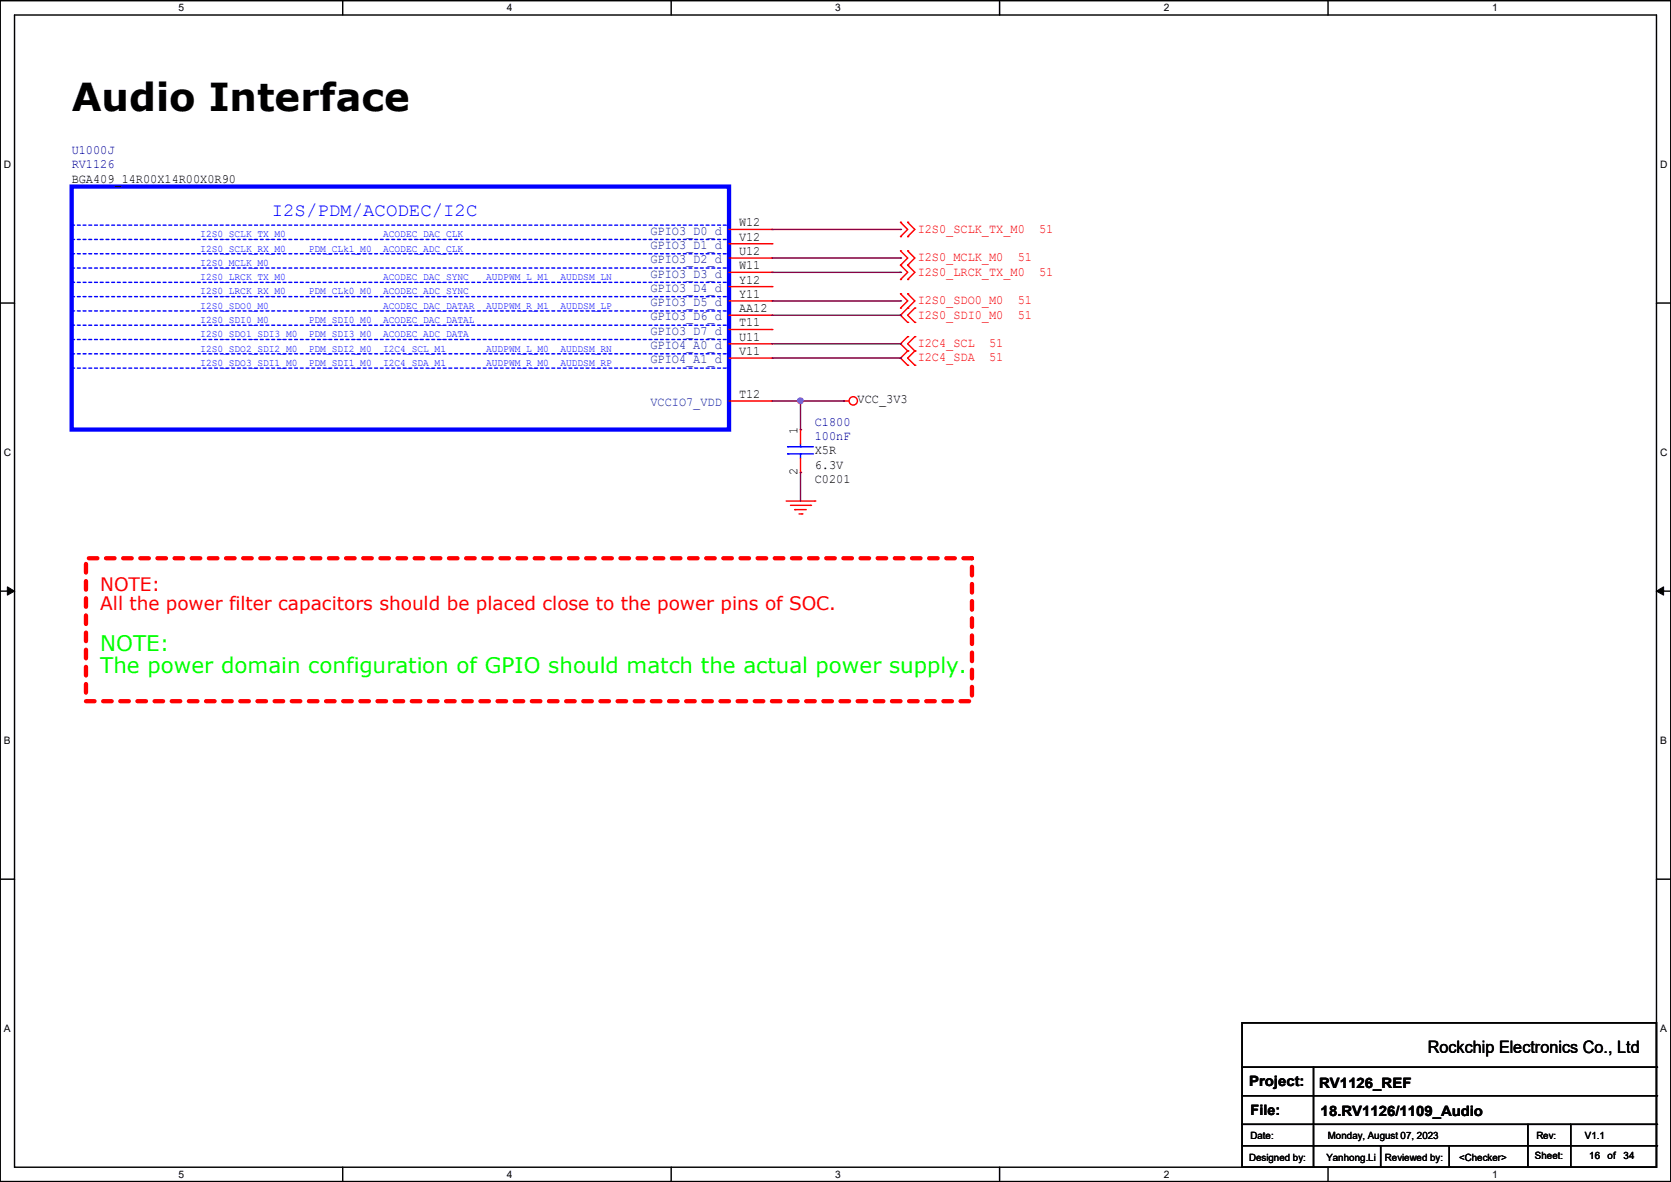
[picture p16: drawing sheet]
<svg xmlns="http://www.w3.org/2000/svg" width="297mm" height="210mm" viewBox="0 0 297 210" stroke-linecap="round" stroke-linejoin="round" font-family="sans-serif">
<defs><g id="words">
<text font-size="6.9" x="12.7" y="19.7">Audio Interface</text>
<g font-size="3.8" fill="#0f0">
<text x="17.8" y="115.7">NOTE:</text>
<text x="17.8" y="119.5">The power domain configuration of GPIO should match the actual power supply.</text>
</g>
<text font-size="3.3" fill="#00f" x="48.3" y="38.3">I2S/PDM/ACODEC/I2C</text>
<g font-size="3.3" fill="#f00">
<text x="17.8" y="105">NOTE:</text>
<text x="17.8" y="108.3">All the power filter capacitors should be placed close to the power pins of SOC.</text>
</g>
<text font-size="3" x="253.8" y="187">Rockchip Electronics Co., Ltd</text>
<g font-size="2.5">
<text x="222" y="193">Project:</text>
<text x="234.5" y="193.3">RV1126_REF</text>
<text x="222.3" y="198.1">File:</text>
<text x="234.7" y="198.3">18.RV1126/1109_Audio</text>
</g>
<g font-size="2.3" fill="#000080">
<text x="12.7" y="27.4">U1000J</text>
<text x="12.7" y="29.9">RV1126</text>
<text x="144.8" y="75.6">C1800</text>
<text x="144.8" y="78.2">100nF</text>
</g>
<g font-size="2.3">
<text x="12.7" y="32.5">BGA409_14R00X14R00X0R90</text>
<text x="131.4" y="40.2">W12</text>
<text x="131.4" y="42.8">V12</text>
<text x="131.4" y="45.3">U12</text>
<text x="131.4" y="47.8">W11</text>
<text x="131.4" y="50.4">Y12</text>
<text x="131.4" y="52.9">Y11</text>
<text x="131.4" y="55.5">AA12</text>
<text x="131.4" y="58">T11</text>
<text x="131.4" y="60.5">U11</text>
<text x="131.4" y="63.1">V11</text>
<text x="131.4" y="70.7">T12</text>
<text x="152.4" y="71.6">VCC_3V3</text>
<text x="141.7" y="77.1" transform="rotate(-90 141.7 77.1)">1</text>
<text x="144.8" y="80.7">X5R</text>
<text x="144.8" y="83.3">6.3V</text>
<text x="141.7" y="84.5" transform="rotate(-90 141.7 84.5)">2</text>
<text x="144.8" y="85.8">C0201</text>
</g>
<g font-size="2.3" fill="#004080">
<text x="115.6" y="41.7">GPIO3_D0_d</text>
<text x="115.6" y="44.2">GPIO3_D1_d</text>
<text x="115.6" y="46.8">GPIO3_D2_d</text>
<text x="115.6" y="51.9">GPIO3_D4_d</text>
<text x="115.6" y="49.3">GPIO3_D3_d</text>
<text x="115.6" y="54.4">GPIO3_D5_d</text>
<text x="115.6" y="56.9">GPIO3_D6_d</text>
<text x="115.6" y="59.5">GPIO3_D7_d</text>
<text x="115.6" y="62">GPIO4_A0_d</text>
<text x="115.6" y="64.6">GPIO4_A1_d</text>
<text x="115.6" y="72.2">VCCIO7_VDD</text>
</g>
<g font-size="2.3" fill="#f00">
<text x="163.1" y="41.4">I2S0_SCLK_TX_M0</text>
<text x="184.7" y="41.4">51</text>
<text x="163.1" y="46.4">I2S0_MCLK_M0</text>
<text x="180.9" y="46.4">51</text>
<text x="163.1" y="49">I2S0_LRCK_TX_M0</text>
<text x="184.7" y="49">51</text>
<text x="163.1" y="54.1">I2S0_SDO0_M0</text>
<text x="163.1" y="56.6">I2S0_SDI0_M0</text>
<text x="180.9" y="54.1">51</text>
<text x="180.9" y="56.6">51</text>
<text x="163.1" y="61.7">I2C4_SCL</text>
<text x="163.1" y="64.2">I2C4_SDA</text>
<text x="175.8" y="61.7">51</text>
<text x="175.8" y="64.2">51</text>
</g>
<g font-size="1.8">
<text x="31.7" y="2">5</text>
<text x="90.1" y="2">4</text>
<text x="148.5" y="2">3</text>
<text x="206.8" y="2">2</text>
<text x="265.2" y="2">1</text>
<text x=".7" y="29.8">D</text>
<text x="295.1" y="29.8">D</text>
<text x=".7" y="81">C</text>
<text x="295.1" y="81">C</text>
<text x=".7" y="132.2">B</text>
<text x="295.1" y="132.2">B</text>
<text x=".7" y="183.4">A</text>
<text x="295.1" y="183.4">A</text>
<text x="222.3" y="202.4">Date:</text>
<text x="236" y="202.4">Monday, August 07, 2023</text>
<text x="273.1" y="202.4">Rev:</text>
<text x="281.7" y="202.4">V1.1</text>
<text x="31.7" y="209.3">5</text>
<text x="90.1" y="209.3">4</text>
<text x="148.5" y="209.3">3</text>
<text x="206.8" y="209.3">2</text>
<text x="222" y="206.2">Designed by:</text>
<text x="235.7" y="206.2">Yanhong.Li</text>
<text x="246.2" y="206.2">Reviewed by:</text>
<text x="259.4" y="206.2">&lt;Checker&gt;</text>
<text x="265.2" y="209.3">1</text>
<text x="272.8" y="206">Sheet:</text>
<text x="282.5" y="206">16</text>
<text x="285.7" y="206">of</text>
<text x="288.6" y="206">34</text>
</g>
<g font-size="1.8" fill="#00f">
<text x="35.6" y="42.2">I2S0_SCLK_TX_M0</text>
<text x="35.6" y="44.7">I2S0_SCLK_RX_M0</text>
<text x="35.6" y="47.2">I2S0_MCLK_M0</text>
<text x="54.9" y="44.7">PDM_CLk1_M0</text>
<text x="68.1" y="42.2">ACODEC_DAC_CLK</text>
<text x="68.1" y="44.7">ACODEC_ADC_CLK</text>
<text x="35.6" y="49.8">I2S0_LRCK_TX_M0</text>
<text x="35.6" y="52.3">I2S0_LRCK_RX_M0</text>
<text x="54.9" y="52.3">PDM_CLk0_M0</text>
<text x="68.1" y="49.8">ACODEC_DAC_SYNC</text>
<text x="68.1" y="52.3">ACODEC_ADC_SYNC</text>
<text x="86.4" y="49.8">AUDPWM_L_M1</text>
<text x="99.6" y="49.8">AUDDSM_LN</text>
<text x="35.6" y="54.9">I2S0_SDO0_M0</text>
<text x="35.6" y="59.9">I2S0_SDO1_SDI3_M0</text>
<text x="35.6" y="57.4">I2S0_SDI0_M0</text>
<text x="54.9" y="59.9">PDM_SDI3_M0</text>
<text x="54.9" y="57.4">PDM_SDI0_M0</text>
<text x="68.1" y="54.9">ACODEC_DAC_DATAR</text>
<text x="68.1" y="59.9">ACODEC_ADC_DATA</text>
<text x="68.1" y="57.4">ACODEC_DAC_DATAL</text>
<text x="86.4" y="54.9">AUDPWM_R_M1</text>
<text x="99.6" y="54.9">AUDDSM_LP</text>
<text x="35.6" y="62.5">I2S0_SDO2_SDI2_M0</text>
<text x="35.6" y="65">I2S0_SDO3_SDI1_M0</text>
<text x="54.9" y="62.5">PDM_SDI2_M0</text>
<text x="54.9" y="65">PDM_SDI1_M0</text>
<text x="68.1" y="62.5">I2C4_SCL_M1</text>
<text x="68.1" y="65">I2C4_SDA_M1</text>
<text x="86.4" y="62.5">AUDPWM_L_M0</text>
<text x="86.4" y="65">AUDPWM_R_M0</text>
<text x="99.6" y="62.5">AUDDSM_RN</text>
<text x="99.6" y="65">AUDDSM_RP</text>
</g>
</g></defs>
<path d="M0 .1h297v209.8h-297zM2.6 2.7h291.8v204.7h-291.8z" fill="none" stroke="#000" stroke-width=".25"/>
<g fill="#fff">
<path d="M31.7 .4h1v2h-1z"/>
<path d="M31.7 207.6h1v2h-1z"/>
</g>
<path d="M60.9 .1v2.6M60.9 207.4v2.5" fill="none" stroke="#000" stroke-width=".25"/>
<g fill="#fff">
<path d="M90.1 .4h1v2h-1z"/>
<path d="M90.1 207.6h1v2h-1z"/>
</g>
<path d="M119.3 .1v2.6M119.3 207.4v2.5" fill="none" stroke="#000" stroke-width=".25"/>
<g fill="#fff">
<path d="M148.5 .4h.9v2h-.9z"/>
<path d="M148.5 207.6h.9v2h-.9z"/>
</g>
<path d="M177.7 .1v2.6M177.7 207.4v2.5" fill="none" stroke="#000" stroke-width=".25"/>
<g fill="#fff">
<path d="M206.8 .4h1v2h-1z"/>
<path d="M206.8 207.6h1v2h-1z"/>
</g>
<path d="M236.1 .1v2.6M236.1 207.4v2.5" fill="none" stroke="#000" stroke-width=".25"/>
<g fill="#fff">
<path d="M265.2 .4h1v2h-1z"/>
<path d="M265.2 207.6h1v2h-1z"/>
<path d="M.7 28.2h1.2v2h-1.2z"/>
<path d="M295.1 28.2h1.2v2h-1.2z"/>
<path d="M.7 79.4h1.2v2h-1.2z"/>
<path d="M295.1 79.4h1.2v2h-1.2z"/>
</g>
<path d="M0 53.8h2.6M294.4 53.8h2.6" fill="none" stroke="#000" stroke-width=".25"/>
<g fill="#fff">
<path d="M.7 130.6h1.2v2h-1.2z"/>
<path d="M295.1 130.6h1.1v2h-1.1z"/>
</g>
<path d="M0 105h2.6M294.4 105h2.6" fill="none" stroke="#000" stroke-width=".25"/>
<path d="M1.3 104.3l1.3 .7-1.3 .7zM294.4 105l1.3-.7v1.4z" fill="#000" stroke="#000" stroke-width=".18"/>
<g fill="#fff">
<path d="M.7 181.8h1.2v2h-1.2z"/>
<path d="M295.1 181.8h1.1v2h-1.1z"/>
</g>
<g fill="none" stroke="#000" stroke-width=".25">
<path d="M0 156.2h2.6M294.4 156.2h2.6M220.8 181.7h73.6v25.7h-73.6zM220.8 189.6h73.6M220.8 194.7h73.6M220.8 199.8h73.6M233.5 189.6v17.8M271.6 199.8v7.6M279.2 199.8v7.6M294.4 189.6h.1M294.4 194.7h.1M294.4 199.8h.1"/>
<path d="M220.8 203.6h73.6M233.5 207.4h.1M245.4 207.4h.1M245.4 203.6v3.8M257.6 207.4h.1M257.6 203.6v3.8M271.6 207.4h.1M279.2 207.4h.1M294.4 203.6h.1"/>
</g>
<path d="M15.3 99.2h157.5v25.4h-157.5z" fill="none" stroke="#f00" stroke-width=".76" stroke-dasharray="1.5 1.5"/>
<g fill="none" stroke="#f00" stroke-width=".25">
<path d="M160.1 39.5h.1M160.1 39.5l1.2 1.3-1.2 1.2M161.3 39.5h.1M161.3 39.5l1.3 1.3-1.3 1.2M129.6 40.8h7.6M129.6 43.3h7.6M129.6 45.8h7.6M129.6 50.9h7.6M129.6 53.5h7.6M129.6 56h7.6M129.6 58.5h7.6M129.6 48.4h7.6"/>
<path d="M137.2 40.8h.1M137.2 43.3h.1M137.2 45.8h.1M137.2 50.9h.1M137.2 53.5h.1M137.2 56h.1M137.2 58.5h.1M137.2 48.4h.1M160.1 47.1h.1M160.1 44.6h.1M160.1 42h.1M160.1 49.7h.1"/>
<path d="M160.1 54.7h.1M160.1 52.2h.1M160.1 44.6l1.2 1.2-1.2 1.3M160.1 47.1l1.2 1.3-1.2 1.3M160.1 52.2l1.2 1.3-1.2 1.2M161.3 47.1h.1M161.3 44.6h.1M161.3 42h.1M161.3 49.7h.1M161.3 54.7h.1M161.3 52.2h.1M161.3 57.3h.1"/>
<path d="M161.3 59.8h.1M161.3 44.6l1.3 1.2-1.3 1.3M161.3 47.1l1.3 1.3-1.3 1.3M161.3 52.2l1.3 1.3-2.5 2.5 1.2 1.3M161.3 59.8l-1.2 1.3 1.2 1.3M162.6 57.3h.1M162.6 54.7h.1M162.6 59.8h.1M162.6 54.7l-1.3 1.3 1.3 1.3M162.6 59.8l-1.3 1.3 1.3 1.3M129.6 71.2h7.6M129.6 61.1h7.6"/>
<path d="M129.6 63.6h7.6M137.2 61.1h.1M137.2 63.6h.1M137.2 71.2h.1M142.3 76.3h.1M142.3 76.3v2.6M149.9 71.2h.1M149.9 71.2h1M161.3 62.4h.1M161.3 64.9h.1M161.3 62.4l-1.2 1.2 1.2 1.3M162.6 62.4h.1"/>
<path d="M162.6 64.9h.1M162.6 62.4l-1.3 1.2 1.3 1.3M139.7 89h5.1M140.5 89.8h3.6M141.3 90.6h.1M141.3 90.6h2M142 91.3h.5M142.3 83.9h.1M142.3 81.4v2.5M142.5 91.3h.1M144.1 89.8h.1M144.8 89h.1"/>
<circle cx="151.7" cy="71.2" r=".74"/>
</g>
<path d="M140 79.4h.1M140 79.4h4.6M142.3 79.4h.1M142.3 78.9v.5M140 80.6h.1M140 80.6h4.6M142.3 80.6h.1M142.3 80.6v.8" fill="none" stroke="#00f" stroke-width=".25"/>
<path d="M12.7 33.1h116.9v43.2h-116.9z" fill="none" stroke="#00f" stroke-width=".76"/>
<g fill="none" stroke="#00f" stroke-width=".25" stroke-dasharray=".5">
<path d="M12.7 40h116.9M12.7 42.5h116.9M12.7 45.1h116.9M12.7 47.6h116.9M12.7 50.2h116.9M12.7 52.7h116.9M12.7 55.2h116.9M12.7 57.8h116.9M129.6 40h.1M129.6 42.5h.1M129.6 45.1h.1M129.6 47.6h.1"/>
<path d="M129.6 50.2h.1M129.6 52.7h.1M129.6 55.2h.1M129.6 57.8h.1M12.7 60.3h116.9M12.7 62.9h116.9M12.7 65.4h116.9M129.6 60.3h.1M129.6 62.9h.1M129.6 65.4h.1"/>
</g>
<g fill="none" stroke="#800040" stroke-width=".25">
<path d="M137.2 45.8h22.9M137.2 48.4h22.9M137.2 40.8h22.9M137.2 53.5h22.9M137.2 56h22.9M160.1 45.8h.1M160.1 48.4h.1M160.1 40.8h.1M160.1 53.5h.1M160.1 56h.1M137.2 71.2h12.7M137.2 61.1h22.9"/>
<path d="M137.2 63.6h22.9M142.3 71.2h.1M142.3 76.3h.1M142.3 71.2v5.1M149.9 71.2h.1M160.1 61.1h.1M160.1 63.6h.1M142.3 83.9h.1M142.3 83.9v5.1"/>
</g>
<circle cx="142.3" cy="71.2" r=".49" fill="#f0f" stroke="#f0f" stroke-width=".25"/>
<use href="#words"/>
</svg>
